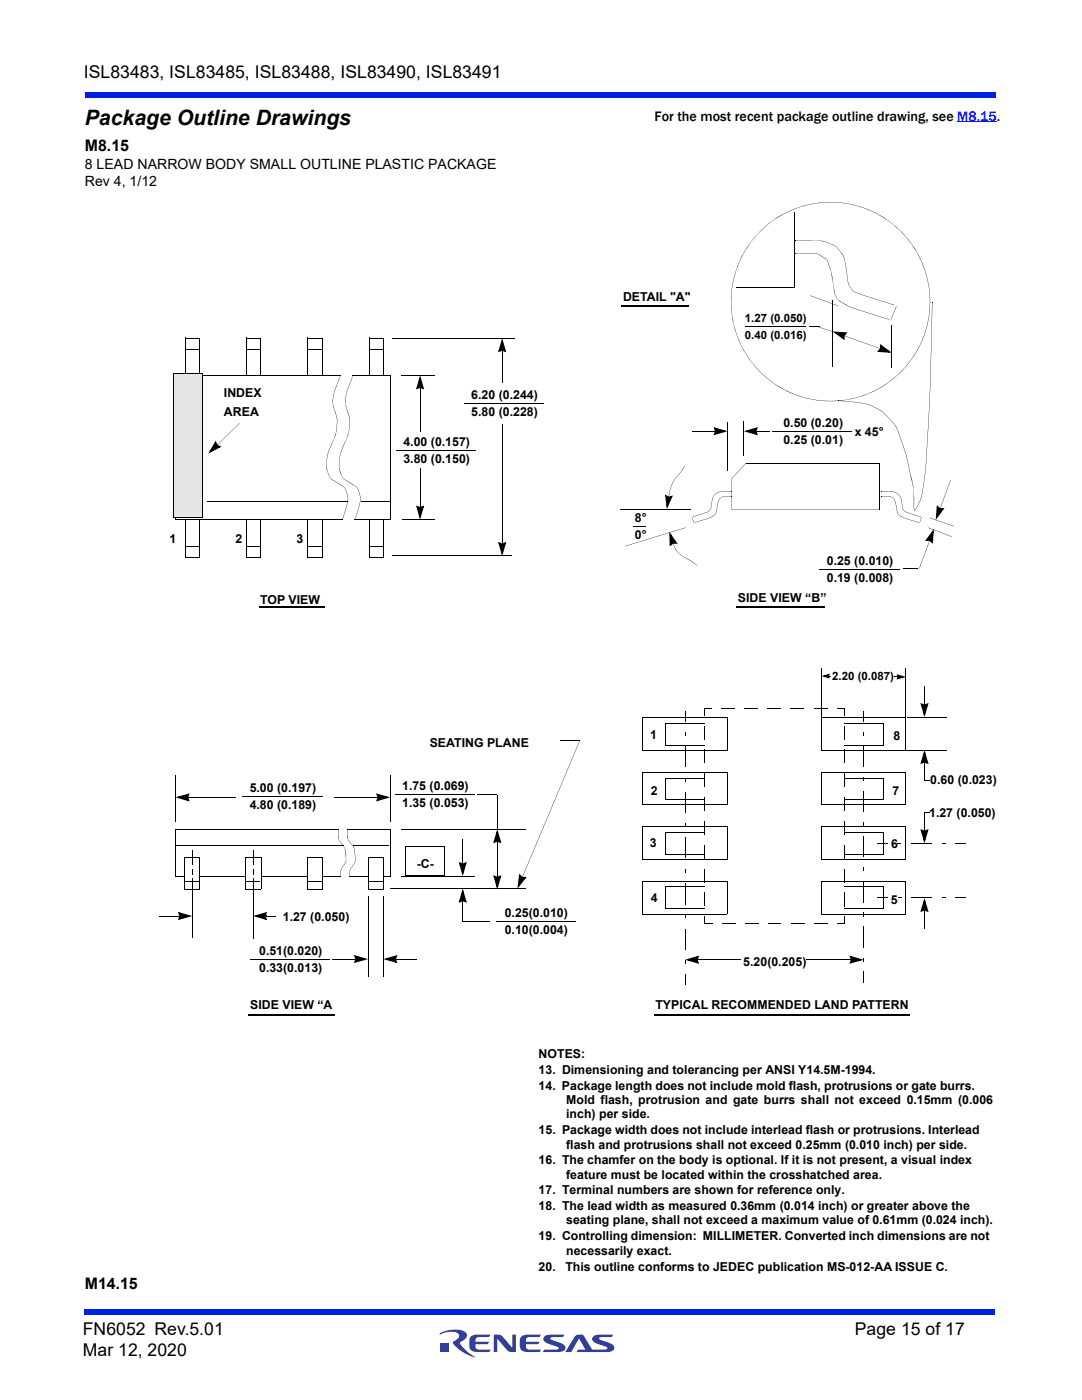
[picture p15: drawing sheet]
<svg xmlns="http://www.w3.org/2000/svg" width="216mm" height="279mm" viewBox="0 0 216 279" stroke-linecap="round" stroke-linejoin="round" font-family="sans-serif">
<defs><g id="words">
<text font-size="4.2" x="16.9" y="25">Package Outline Drawings</text>
<g font-size="3.5">
<text x="16.7" y="15.6">ISL83483, ISL83485, ISL83488, ISL83490, ISL83491</text>
<text x="16.5" y="266.5">FN6052 Rev.5.01</text>
<text x="170.6" y="266.5">Page 15 of 17</text>
<text x="16.5" y="270.7">Mar 12, 2020</text>
</g>
<g font-size="3.2">
<text x="16.9" y="30.1">M8.15</text>
<text x="16.9" y="257.2">M14.15</text>
</g>
<g font-size="2.8">
<text x="130.6" y="24.1">For the most recent package outline drawing, see M8.15.</text>
<text x="16.9" y="33.6">8 LEAD NARROW BODY SMALL OUTLINE PLASTIC PACKAGE</text>
<text x="16.9" y="37.1">Rev 4, 1/12</text>
</g>
<g font-size="2.5">
<text x="124.3" y="60.1">DETAIL &quot;A&quot;</text>
<text x="44.7" y="79.1">INDEX</text>
<text x="44.7" y="83">AREA</text>
<text x="94" y="79.6">6.20 (0.244)</text>
<text x="94" y="83">5.80 (0.228)</text>
<text x="80.5" y="88.9">4.00 (0.157)</text>
<text x="156.3" y="85.2">0.50 (0.20)</text>
<text x="156.3" y="88.6">0.25 (0.01)</text>
<text x="170.5" y="87">x 45°</text>
<text x="80.5" y="92.4">3.80 (0.150)</text>
<text x="126.7" y="104.2">8°</text>
<text x="126.7" y="107.6">0°</text>
<text x="33.8" y="108.4">1</text>
<text x="47" y="108.4">2</text>
<text x="59.1" y="108.4">3</text>
<text x="165" y="112.7">0.25 (0.010)</text>
<text x="165" y="116.1">0.19 (0.008)</text>
<text x="51.9" y="120.5">TOP VIEW</text>
<text x="147.3" y="120.1">SIDE VIEW “B”</text>
<text x="85.7" y="149.1">SEATING PLANE</text>
<text x="129.8" y="147.4">1</text>
<text x="178.3" y="147.7">8</text>
<text x="49.8" y="158.1">5.00 (0.197)</text>
<text x="49.8" y="161.5">4.80 (0.189)</text>
<text x="80.2" y="157.6">1.75 (0.069)</text>
<text x="80.2" y="161.1">1.35 (0.053)</text>
<text x="129.8" y="158.7">2</text>
<text x="178.1" y="158.8">7</text>
<text x="185.6" y="156.5">0.60 (0.023)</text>
<text x="185.4" y="163">1.27 (0.050)</text>
<text x="83.1" y="173.1">-C-</text>
<text x="129.7" y="169.1">3</text>
<text x="177.8" y="169.3">6</text>
<text x="56.4" y="183.9">1.27 (0.050)</text>
<text x="100.7" y="183.1">0.25(0.010)</text>
<text x="129.8" y="180">4</text>
<text x="177.8" y="180.3">5</text>
<text x="51.7" y="190.5">0.51(0.020)</text>
<text x="100.7" y="186.5">0.10(0.004)</text>
<text x="51.7" y="193.9">0.33(0.013)</text>
<text x="148.3" y="192.8">5.20(0.205)</text>
<text x="49.9" y="201.4">SIDE VIEW “A</text>
<text x="130.8" y="201.4">TYPICAL RECOMMENDED LAND PATTERN</text>
<text x="107.5" y="211.2">NOTES:</text>
<text x="107.5" y="214.4">13. Dimensioning and tolerancing per ANSI Y14.5M-1994.</text>
<text x="107.5" y="217.6">14. Package length does not include mold flash, protrusions or gate burrs.</text>
<text x="113" y="220.4">Mold flash, protrusion and gate burrs shall not exceed 0.15mm (0.006</text>
<text x="107.5" y="226.4">15. Package width does not include interlead flash or protrusions. Interlead</text>
<text x="113" y="223.2">inch) per side.</text>
<text x="107.5" y="232.4">16. The chamfer on the body is optional. If it is not present, a visual index</text>
<text x="113" y="229.2">flash and protrusions shall not exceed 0.25mm (0.010 inch) per side.</text>
<text x="107.5" y="238.4">17. Terminal numbers are shown for reference only.</text>
<text x="113" y="235.2">feature must be located within the crosshatched area.</text>
<text x="107.5" y="241.6">18. The lead width as measured 0.36mm (0.014 inch) or greater above the</text>
<text x="113" y="244.4">seating plane, shall not exceed a maximum value of 0.61mm (0.024 inch).</text>
<text x="107.5" y="247.5">19. Controlling dimension: MILLIMETER. Converted inch dimensions are not</text>
<text x="113" y="250.4">necessarily exact.</text>
<text x="107.5" y="253.6">20.</text>
<text x="112.8" y="253.6">This outline conforms to JEDEC publication MS-012-AA ISSUE C.</text>
</g>
<g font-size="2.3">
<text x="148.6" y="64.3">1.27 (0.050)</text>
<text x="148.6" y="67.7">0.40 (0.016)</text>
<text x="166.1" y="135.7">2.20 (0.087)</text>
</g>
</g></defs>
<g fill="#323f99">
<path d="M98.5 266.3h.7a1.2 1.2 0 0 1 1.1 .5l1.9 2.2v-2.7h.7v3.5h-.7a1.04 1.04 0 0 1-1-.4l-2-2.2v2.6h-.7z"/>
<path d="M93.9 266.8l.8-.4 3.2-.1-.3 .5-2.3 .1a.7 .7 0 0 0-.4 .9h2.7l-.4 .5h-2.3v.4l.2 .5 .2 .1h2.6l-.3 .5h-2.3a1.36 1.36 0 0 1-1.7-1.2l.1-1.5z"/>
<path d="M104 266.8l.8-.4 3.1-.1-.3 .5-2.3 .1a.7 .7 0 0 0-.3 .9h2.7l-.4 .5h-2.3v.4l.1 .5 .3 .1h2.6l-.3 .5h-2.3a1.36 1.36 0 0 1-1.7-1.2l.1-1.5z"/>
<path d="M108.6 266.7l.8-.3 3.2-.1-.3 .5-2.5 .2v.3l.6 .2a3.4 3.4 0 0 1 2.4 1.3 .85 .85 0 0 1-1 1h-3.5l.3-.4 2.8-.2v-.3l-.6-.2a3.4 3.4 0 0 1-2.4-1.3l.1-.5z"/>
<path d="M114.8 266.6a1.8 1.8 0 0 1 1.5-.3l1.9 3h2.3l.7-.1v-.3l-.6-.2a3.4 3.4 0 0 1-2.4-1.3 .85 .85 0 0 1 1-1l3.2-.1-.3 .5-2.5 .2v.3l.6 .2a3.4 3.4 0 0 1 2.4 1.3 .85 .85 0 0 1-1 1h-6.5l.3-.4 1.4-.1-1.2-2.1-1.6 2.6h-1.2z"/>
<path d="M88 268h1.6v1.7h-1.6z"/>
<path d="M87.8 266.1a5.6 5.6 0 0 1 5.1-.2 1.19 1.19 0 0 1-.8 1.8l-.3 .3a6.8 6.8 0 0 0 3 2.9 7.1 7.1 0 0 1-4.4-3l.5-.4a.81 .81 0 0 0 .7-.8 .81 .81 0 0 0-.6-.8 5.3 5.3 0 0 0-3.3 .4z"/>
</g>
<g fill="#001fe0">
<path d="M16.9 261.3h181.7v1h-181.7z"/>
<path d="M16.9 18.4h181.7v1h-181.7z"/>
</g>
<path d="M67.8 75.1l-1.2 3.7a5.1 5.1 0 0 0 .4 3.7 8.5 8.5 0 0 1-1 6.5l-.7 2.1a5.7 5.7 0 0 0 .5 4.1l.4 .4 2.3 1.4a3.7 3.7 0 0 1 .9 3.1v-.9l-.6-1.7-.3-.4-2.4-1.4a5.3 5.3 0 0 1-.8-4.6l.4-1.5a10.2 10.2 0 0 0 1.5-6l-.4-1.5a5.2 5.2 0 0 1-.1-4zM70.3 75.1l-1.2 3.7a6.1 6.1 0 0 0 .6 4.2 9 9 0 0 1-1.2 6l-.7 2.1a5.5 5.5 0 0 0 .6 4.1l1.4 1.1a3.1 3.1 0 0 1 2.1 2.9v.9v-.9l-.6-1.7-.3-.4-1.2-.7a3.8 3.8 0 0 1-2.1-4.5 12.4 12.4 0 0 1 1.5-4.5 8.6 8.6 0 0 0 .5-3.8l-.6-2.2a5.1 5.1 0 0 1 .1-3.3zM69 101.3l-.6 2.4zM69.4 100l-.3 1.4zM71.5 101.3l-.6 2.4zM71.9 100l-.3 1.4z" fill="#000"/>
<g fill="none" stroke="#000" stroke-width=".2">
<path d="M37 67.5h2.8M37 67.4v7.4M37.1 69.7h2.6M39.8 67.5v7.3M49.2 67.5h2.8M49.2 67.4v7.4M49.3 69.7h2.6M52 67.5v7.3M61.4 67.5h2.9M61.5 67.4v7.4M61.6 69.7h2.6M64.3 67.5v7.3"/>
<path d="M68 74.9h-32.9v28.9M70.3 74.9h7.7M73.7 67.5h2.8M73.7 67.4v7.4M73.8 69.7h2.6M76.5 67.5v7.3M77.9 74.9v28.9M124 61h13.4M124 61.2h13.4M35.1 103.7h33.4M70.7 103.7h7.2M51.9 121.1h12.9"/>
<path d="M51.9 121.3h12.9"/>
</g>
<path d="M34.6 74.5h5.9v28.8h-5.9z" fill="#e6e6e6"/>
<g fill="none" stroke="#000" stroke-width=".2">
<path d="M34.6 74.5h5.9M34.6 74.4v28.9M40.5 74.5v28.8M78.3 67.5h24.3M80.2 74.9h6.5M100.2 70.2v6.1M83.8 93.6v7.4M34.6 103.3h5.9M37 111.3h2.8M37 103.9v7.4M37.1 109.1h2.6M39.8 103.9v7.4"/>
<path d="M49.2 103.9v7.4M49.3 109.1h2.6M52 103.9v7.4h-2.8M61.4 111.3h2.9M61.5 103.9v7.4M61.6 109.1h2.6M64.3 103.9v7.4M73.7 103.9v7.4M73.8 109.1h2.6M76.5 103.9v7.4h-2.8M78.2 110.9h24M80.2 103.7h6.5"/>
<path d="M35 174.9h33M67.4 165.5h-32.4v9.4M69.3 165.5h8.6M69.7 174.9h8.2M77.9 165.5v9.4M80 165.5h24.8"/>
</g>
<g fill="#000">
<path d="M100.2 69.8v.4zM100.2 67.5l.8 2.8-.4-.2-.6-1.9 .4-.1-.6 2-.3-.1 .6-.3 .2 .3-.9 .3zM100.1 69.7l.7 .2-.1 .3-.6-.2zM42.8 88.4l.4-.1 .2 .5-.2 .3zM43 88l.2 .5-1 1.7-.4-.2 1.9-1 .1 .3-.6-.2 .1-.4 .9 .5-2.6 1.4zM43.2 88.9l.3-.2zM43.5 88.6l4.3-4.1zM83.4 101l.5 .2v.3l-.7-.2zM83 100.9l.5 .2 .5 1.9-.3 .1 .5-2 .3 .1-.6 .3-.1-.3 .8-.3-.8 2.9zM83.8 101v.4zM67.5 165.6a3.3 3.3 0 0 0 .3 2.3v-.1a4.4 4.4 0 0 1 1.1 4.5l-1 1.4 .9-1.4a4 4 0 0 0 .1-2.6 3.9 3.9 0 0 0-1.2-1.9l-.2-.5zM67.9 174.1v.7z"/>
<path d="M67.9 173.7v.4zM69.3 165.6l.1 1.8 1 1.4a5.7 5.7 0 0 1 .3 3.5l-.9 1.4 .9-1.4a4.3 4.3 0 0 0 0-2.6 4 4 0 0 0-1.2-2l-.2-.4zM69.7 174.1l.1 .7zM69.8 173.7l-.1 .4z"/>
</g>
<path d="M100.2 68.1l.6 1.9-.6-.2-.5 .2zM43 88.4l.2 .5 .6 .3-1.8 .9zM83.3 101.2l.5 .2 .6-.2-.6 1.9z" fill="#000"/>
<path d="M36.8 171.1h3v6.3h-3z" fill="#fff"/>
<path d="M36.8 171.1h3.1l-.1 6.4-3-.1M36.8 171.1v6.3" fill="none" stroke="#000" stroke-width=".2"/>
<path d="M49 171.1h3.1v6.3h-3.1z" fill="#fff"/>
<path d="M49 171.1h3.1M49.1 171.1l-.1 6.3 3.1 .1v-6.4" fill="none" stroke="#000" stroke-width=".2"/>
<path d="M61.3 171.1h3v6.3h-3z" fill="#fff"/>
<path d="M61.3 177.4h3M61.3 171.1h3.1l-.1 6.4M61.3 171.1v6.3" fill="none" stroke="#000" stroke-width=".2"/>
<path d="M73.5 171.1h3.1v6.3h-3.1z" fill="#fff"/>
<g fill="none" stroke="#000" stroke-width=".2">
<path d="M158.5 42.2v15.2h-11.7M166.1 59.9v13.4M83.8 77.6v8.5M148.7 65.2h12.1M161.5 65.2h2.1M177.9 65v8.4M79 89.9h16M92.6 80.5h15.9M100.2 84.6v23.7M138.2 86.1h4.3M145.2 84.3v9.6M148.4 84.2v6.9"/>
<path d="M148.8 92.4h26.7v9.4M151.1 86.1h2.4M154.1 86.1h16M41.4 100.1h28.1M72.1 100.1h5.9M123.8 101.8h14M126.2 105.1h2.6M163.5 113.6h16M180.3 113.5h2.9M147 121.1h17.7M147 121.3h17.7M163.8 133.3v9.7"/>
<path d="M180.8 133.3v9.7M184.5 137v3.4M35 154.6v9.3M37.7 159.1h9.4M48.3 159h16M66.7 159.1h8.5M77.9 154.6v9.3M78.8 158.6h15.9M95.3 158.6h3.8M99.2 158.6v6.9M111.8 147.9h3.9M132.7 159.6h7.8"/>
<path d="M132.7 155.3h7.8M132.7 148.7h7.8M132.7 144.3h7.8M132.8 144.3v4.4M132.8 155.2v4.4M136.7 141.9v2.1M136.7 148.9v4.2M136.7 158.1v4.1M140.5 144.8v2.8M140.5 149.6v2.7M140.5 154.4v2.7M140.5 159.1v2.7"/>
<path d="M143.9 141.4h2.6M145.1 143.2h-16.9v6.5h16.9M145.1 154.1h-16.9v6.5h16.9M145.1 143.2v6.5M145.1 154.1v6.5M148.5 141.4h2.7M153.2 141.4h2.6M157.8 141.4h2.6M162.4 141.4h2.6M163.8 143.2h17M163.8 154.1h17M163.8 143.2v6.5h17"/>
<path d="M163.8 154.1v6.5h17M168.4 155.3h7.9M168.4 144.3h7.8l.1 4.4h-7.9M168.5 144.8v2.8M168.5 149.6v2.7M168.5 154.4v2.7M168.5 159.1v2.7M172.3 141.9v2.1M172.3 148.9v4.1M172.3 157.9v4.2M176.2 155.2l.1 4.4h-7.9M180.8 143.2v6.6"/>
<path d="M180.8 154.1v6.5M181 149.7h7.8M181.1 143.2h7.9M184.5 152.4v3.4M35 168.8h33.5M37 175.9h2.6M38.3 169.7v2.8M38.3 175.3v12M49.3 175.9h2.6M50.6 169.7v2.8M50.6 175.3v12M61.5 175.9h2.6"/>
<path d="M70.4 168.8h7.1M73.4 179v16M73.5 171.1h3.1M73.5 171.1v6.3l3.1 .1v-6.4M73.7 175.9h2.6M76.5 179v16M77.9 177.3h27M80 174.9h14.7M81 168.9h7.8v5.8M81 168.8l-.1 5.9h7.9M92.3 167.5v4.7M99.2 168.2v6.6"/>
<path d="M132.7 177h7.8M132.7 170.5h7.8M132.7 166.1h7.8M132.8 166.1v4.4M132.8 177v4.4M136.7 167.1v4.2M136.7 176.2v4.2M140.5 163.9v2.7M140.5 168.6v2.7M140.5 173.4v2.7M140.5 178.1v2.7M145.1 171.5v-6.5h-16.9v6.6l16.9-.1"/>
<path d="M145.1 175.9v6.5M145.1 175.9h-16.9v6.5h16.9M168.4 177h7.8l.1 4.4h-7.9M168.4 166.1h7.9M168.5 163.9v2.7M168.5 168.6v2.7M168.5 173.4v2.7M168.5 178.1v2.7M172.3 166.9v4.2M172.3 176v4.1M175 168.3h2.1M175 179.2h2.2"/>
<path d="M176.2 166.1l.1 4.4h-7.9M180.8 165v6.6M180.8 175.9v6.5M180.8 165h-17v6.5h17M180.8 175.9h-17v6.5h17M181.9 168.3h4M181.9 179.2h4M184.5 162.1v3.5M190.7 168.3h2.1M190.7 179.2h2.1M31.7 182.8h3.9M49.9 191.4h15.9"/>
<path d="M66.2 191.4h4.5M79.2 191.4h3.9M92.3 183.9h5.5M92.3 180v4M98.9 184h16M132.7 181.4h7.8M136.7 185.3v4.2M136.7 194.4v2.2M139.4 191.5h8.4M144.2 184.3h2.6M148.7 184.3h2.6M153.3 184.3h2.6"/>
<path d="M157.9 184.3h2.6M161 191.5h8.6M162.5 184.3h2.6M172.3 185v4.1M172.3 194v2.1M184.5 181.9v3.5M49.6 202.4h17.2M49.6 202.6h17.2M130.5 202.4h50.9M130.5 202.6h50.9"/>
</g>
<g fill="#000">
<path d="M151.9 45.9a18.2 18.2 0 0 1 5.2-3.6l-2.5 1.5a19.8 19.8 0 0 0-5.3 5.3 19.5 19.5 0 0 0-3.2 8.1 19.9 19.9 0 0 0 2.7 13.3l2.2 3 2.1 2a19.8 19.8 0 0 1-1.2-29.6zM158.7 47.9h3a8.1 8.1 0 0 1 5.2 1.3 5.1 5.1 0 0 1 1.8 3.3l.7 4.4a2.25 2.25 0 0 0 1.7 1.5l-.6-.1a3.5 3.5 0 0 1-1.5-3l-.1-1.3a6.6 6.6 0 0 0-1.2-3.7l-1.1-1.2a8.7 8.7 0 0 0-4.9-1.1zM158.8 50.6h4.3l1.9 1.2a17.7 17.7 0 0 1 1.5 6.2l.4 1.3a7.9 7.9 0 0 0 2.7 1.9h-.2l-1.9-1.1a3 3 0 0 1-1.1-2.3l-.2-1.3a13.8 13.8 0 0 0-1.2-4.6l-1.9-1.2zM171.1 58.4l1.6 .7zM172.7 59l5.8 1.9zM83.8 77.2l.1 .4zM83.8 74.9l.8 2.8-.4-.2-.5-1.9 .3-.1-.5 2-.4-.1 .7-.3 .1 .3-.9 .3zM83.8 77.1l.6 .2-.1 .3-.5-.2zM153.1 75.5a19.5 19.5 0 0 0 9.6 4.3 19.9 19.9 0 0 0 13.3-2.6 20.2 20.2 0 0 0 6.7-6.7l1.3-2.6 .9-2.7a19.8 19.8 0 0 1-31.8 10.3zM161.7 59l5.5 2.1zM163.3 65.2l3.9 1.4zM166.1 66.2l3 .1-.4 .4-2-.2 .1-.3 1.6 1.2-.2 .3-.1-.7h.4v.9z"/>
<path d="M168.4 66.9l.3 .2zM168.7 67.1l6.7 2.4zM168.6 66.4l.3 .2-.4 .5-.4-.1zM169.6 61.2l1.8 .7zM171.4 61.8l6.1 2zM175.6 69.5l.4 .1-.4 .6-.3-.3zM175.4 69.5l.4 .2zM175.6 68.7l2.4 1.7-3-.2 .4-.3 2 .1v.4l-1.7-1.2 .2-.3 .1 .7h-.4zM178.8 61.1l-1.1 2.7zM185.5 60.2v2l-.5 3 .4-3zM157.1 42.3a19.8 19.8 0 0 1 28.4 17.9l-.2-3a20 20 0 0 0-8.5-13.4l-1.6-1a19.9 19.9 0 0 0-12.5-2.2l-2.9 .7zM186 60.4h.1a479 479 0 0 1-1.5 34.2l-.2 1.8a9.9 9.9 0 0 1-1.8 5.5h-.2l-.1-.6-.1-3.8-.6-2.8a39.4 39.4 0 0 0-3.1-9.8l-2.6-2.8-2.4-1.2-2.2-.6a9.7 9.7 0 0 1 8.3 6.8 60.1 60.1 0 0 1 2.7 10.1l.2 4.7 .1-.2a10.3 10.3 0 0 0 1.7-5.3l.4-3.6a523.5 523.5 0 0 0 1.3-32.4z"/>
<path d="M133 98.9l.5 .2v.4l-.7-.3zM132.7 98.7l.4 .3 .2 1.9-.3 .1 .8-1.9 .3 .2-.6 .2-.1-.4 .9-.2-1.2 2.7zM133.4 98.9v.4zM133.7 97.7l-.2 1.2zM134 96.8l-.2 .9zM136.5 93l-.3 .8-1.4 1.7-.8 1.3a6.7 6.7 0 0 1 1.7-2.4zM142.5 86l.4 .1zM142.7 86l.3 .1-.2 .6-.3-.2zM142.4 85.2l2.8 .9-2.8 .8 .2-.5 1.9-.5 .1 .3-2-.5 .1-.4 .3 .7-.3 .1zM148.8 92.4l-2.8 3.2zM143.5 99.6l.7-.5h1.8h-1.8l-.5 .4-.4 .9-.2 1a1.51 1.51 0 0 1-.6 1.5l-.8 .4 1.1-.8zM142.7 98.6l.2-.2a4.5 4.5 0 0 1 3.1-.4l-2.2 .1-.9 .4-.7 .8-.2 1.1a1.67 1.67 0 0 1-.9 1.8l.7-.8 .2-1a2.29 2.29 0 0 1 .7-1.8z"/>
<path d="M150.7 86l.4 .1zM148.4 86.1l2.8-.9-.2 .5-1.9 .5-.1-.3 2 .5-.1 .4-.3-.7 .3-.1 .4 .9zM150.8 85.4l.3 .2-.2 .5h-.3zM170.2 80.2l1.1 .2zM175.9 98h1.9a2.31 2.31 0 0 1 2.2 2.4l.1 1 .7 .8-.4-.2-.3-.6-.2-1a2.24 2.24 0 0 0-.9-1.9 4.5 4.5 0 0 0-3.1-.5zM176 99.1l1.6-.1a1.66 1.66 0 0 1 1.2 1.9l.4 1.6 1 .8-1.1-.7-.4-2.2a1.4 1.4 0 0 0-1-1.3zM189.6 95.9l-2 5.3zM99.7 108.3l.6 .2v.3l-.7-.2zM99.4 108.1l.4 .3 .6 1.9-.4 .1 .6-2 .3 .1-.6 .3-.2-.3 .9-.4-.8 2.9zM100.2 108.3v.3zM134.3 108.3l.1 .3zM133.6 106.1l1.6 2.4-.5-.1-1.1-1.6 .3-.2 .1 2-.4 .1 .6-.5 .2 .3-.8 .5z"/>
<path d="M134.4 108.7l.2 .4zM134.5 109.2l.3 .3zM134.2 108.2l.7-.1v.4h-.6zM124.7 109l12.1-3.7zM138 103.3l.5 1zM134.7 109.6l1 1 2.2 1.3 1.2 .9-3.3-2.1zM138.2 103.1l2.3-.7zM138.6 104.3l2.4-.7zM140.5 102.4l.6-.2zM141 103.5l.7-.2zM146 95.5v6.2l29.5 .1h-29.5zM180.2 103.3l.8 .3z"/>
<path d="M180.8 102.2l.6 .2zM181 103.5l2.4 .8zM181.5 102.4l2.2 .8zM185.4 108.1l-2 5.4zM183.9 103.2l-.4 1.1zM185.2 105.3l4.7 1.8zM185.5 107.8l-.1 .3zM186.4 105.6l-.3 2.9-.3-.4 .1-1.9h.4l-1.2 1.7-.3-.3h.7v.3l-.9 .1zM185.6 103.4l4.7 1.7zM185.5 107.6l.6 .4-.3 .3-.4-.4zM187.2 101.1l.5 .4-.2 .3-.5-.5zM186.9 100.8l.4 .4-.2 2h-.3l1.2-1.7 .2 .2-.7 .1v-.4h1l-1.8 2.4z"/>
<path d="M187.6 101.2v.4zM165.2 134.9l.3 .1zM163.9 134.9l1.7-.5-.2 .5-.8 .2-.1-.3 .9 .2-.1 .3-.2-.3 .3-.1 .2 .5zM165.5 134.9l.3 .1zM165.1 134.6l.4 .2-.1 .2h-.3zM178.6 135.1h.4zM179 135.1h.2zM179.1 135h.3l-.1 .4-.3-.1zM178.9 134.6l1.9 .5-1.9 .5 .2-.4 1-.3 .1 .4-1.1-.3 .1-.4 .2 .4-.3 .1zM37.4 159.1l.3 .1zM35 159.1l2.8-.8-.2 .5-1.9 .5-.1-.3 2 .5-.1 .4-.3-.7 .3-.1 .3 .9zM37.4 158.5l.3 .2-.2 .5h-.3z"/>
<path d="M75.2 159.1l.3 .1zM75.4 159.1h.3l-.2 .6-.3-.1zM75 158.3l2.9 .8-2.9 .9 .3-.5 1.9-.5 .1 .3-2-.5 .1-.4 .3 .7-.3 .1zM136.7 146.1v.7zM136.7 155.2v.7zM140.5 141.4v1.4zM140.5 141.4h1.4zM167.1 141.4h1.4zM168.4 141.4l.1 1.4zM172.3 146.1l.1 .7zM172.3 155.2l.1 .6zM184 140.4l.5 .2v.3l-.6-.1z"/>
<path d="M183.6 140.3l.5 .2 .5 1.9-.3 .1 .5-2 .4 .2-.7 .2-.1-.3 .9-.3-.8 2.8zM184.4 140.4l.1 .4zM184.4 152l.1 .4zM184.5 149.6l.8 2.9-.5-.2-.5-2 .3-.1-.5 2.1-.4-.2 .7-.3 .1 .4-.9 .3zM184.5 155.7l1 .1zM184.4 151.8l.7 .2-.1 .4-.6-.2zM38.3 173.4l.1 1.1zM50.5 173.4l.1 1.1zM91.9 172.1l.5 .2v.4l-.7-.2zM91.5 172l.5 .3 .5 1.9-.3 .1 .5-2 .3 .1-.6 .3-.1-.4 .9-.3-.9 2.9zM92.3 172.1l.1 .4zM92.3 177.3l.9 2.9-.5-.3-.5-1.9 .3-.1-.5 2-.4-.1 .7-.3 .1 .3-.9 .4z"/>
<path d="M98.7 174.8l.6 .2v.3l-.7-.2zM98.4 174.7l.4 .2 .6 1.9-.3 .1 .5-2 .3 .1-.6 .3-.1-.3 .9-.3-.9 2.8zM99.2 174.8l.1 .4zM99.2 167.8l.1 .4zM99.2 165.5l.9 2.8-.5-.3-.5-1.8 .3-.1-.6 1.9-.3-.1 .7-.3 .1 .4-.9 .3zM99.2 167.6l.6 .2-.1 .4-.5-.2zM103.9 174.6l.4 .4-.1 .4-.6-.5zM103.6 174.4l.3 .4-.2 2-.4-.1 1.3-1.6 .3 .2-.7 .1v-.4h.9l-1.8 2.4zM115.6 147.8l-11.3 27zM104.3 174.8l-.2 .4zM136.7 164.3v.7zM136.7 173.4v.7z"/>
<path d="M172.3 164.2l.1 .6zM172.3 173.2l.1 .6zM179.2 168.3h.6zM179.2 179.2h.7zM184 165.6l.5 .2v.3l-.6-.2zM183.6 165.5l.5 .2 .5 1.9-.3 .1 .5-2 .4 .1-.7 .3-.1-.3 .9-.3-.8 2.8zM184.4 165.6l.1 .4zM184.5 162.1l1.1 .1zM188 168.3h.6zM188 179.2h.6zM35.6 182.8l.4 .1zM35.8 182.8h.4l-.2 .6-.4-.1z"/>
<path d="M35.5 182l2.9 .8-2.9 .8 .3-.4 1.9-.6 .1 .4-2-.6 .1-.3 .3 .7-.4 .1zM52.8 182.8h.4zM50.5 182.8l2.8-.8-.2 .4-1.9 .6-.1-.4 2 .6-.1 .3-.4-.6 .4-.1 .3 .8zM53.2 182.8l1.9 .1zM52.9 182.2l.3 .1-.2 .6h-.4zM70.7 191.4l.4 .1zM70.9 191.3l.4 .1-.2 .6-.4-.1zM70.6 190.6l2.8 .8-2.8 .8 .3-.4 1.8-.6 .2 .4-2-.6 .1-.3 .3 .6-.4 .2zM78.8 191.4h.4zM76.5 191.4l2.8-.8-.2 .4-1.9 .6-.1-.4 2 .6-.1 .3-.3-.6 .3-.2 .3 .9zM78.8 190.8l.4 .1-.2 .6h-.3zM92.3 179.7l.1 .3z"/>
<path d="M92.3 179.5l.6 .2-.1 .3-.5-.2zM136.7 182.5v.7zM136.7 191.6v.7zM139 191.5l.4 .1zM136.7 191.5l2.8-.8-.2 .5-1.9 .5-.1-.3 2 .5-.2 .4-.2-.7 .3-.1 .3 .9zM139 190.9l.4 .2-.2 .5h-.3zM140.5 182.9v1.4zM140.8 184.3h1.4zM167.1 184.3h1.4zM168.4 182.9l.1 1.4zM169.6 191.5l.4 .1zM169.8 191.5h.4l-.3 .7-.3-.2z"/>
<path d="M169.5 190.7l2.8 .8-2.8 .9 .2-.5 1.9-.5 .1 .3-2-.5 .1-.4 .3 .7-.3 .1zM172.3 182.2l.1 .7zM172.3 191.2l.1 .7zM184.4 181.5l.1 .4zM184.5 179.2l.8 2.8-.5-.2-.5-1.9 .3-.1-.5 2-.4-.1 .7-.3 .1 .3-.9 .3zM184.4 181.4l.7 .2-.1 .3-.6-.2z"/>
</g>
<g fill="#000">
<path d="M83.8 75.5l.6 1.9-.6-.2-.5 .2zM166.8 66.4l1.9 .1-.4 .5v.5zM175.8 69l1.6 1.2-2-.1 .4-.5zM132.9 99l.5 .3 .6-.1-.8 1.8zM142.7 85.5l1.8 .6-1.8 .5 .2-.5zM149.1 86.1l1.8-.6-.2 .6 .2 .5zM99.7 108.4l.5 .2 .6-.2-.6 1.9zM133.8 106.7l1.1 1.6h-.6l-.5 .4zM186.1 106.2l-.1 1.9-.5-.3h-.5zM187.1 101.2l.4 .4h.6l-1.2 1.6zM164.5 134.9l.8-.2v.4zM179.2 134.8l.9 .3-.9 .3z"/>
<path d="M35.7 159.1l1.8-.5-.1 .5 .1 .6zM75.3 158.6l1.9 .5-1.9 .6 .2-.6zM183.9 140.6l.6 .2 .5-.2-.5 1.9zM184.5 150.3l.5 1.9-.5-.2-.6 .2zM91.8 172.3l.5 .2 .6-.2-.6 1.9zM92.3 178l.6 1.9-.6-.2-.5 .2zM99.2 166.1l.6 1.9-.6-.2-.5 .2zM98.7 175l.5 .2 .6-.2-.6 1.9zM103.7 174.8l.5 .4h.5l-1.2 1.5zM183.9 165.8l.6 .2 .5-.2-.5 1.9zM35.8 182.3l1.9 .5-1.9 .6 .2-.6zM51.1 182.8l1.9-.5-.2 .5 .2 .6z"/>
<path d="M70.9 190.9l1.9 .5-1.9 .5 .2-.5zM77.1 191.4l1.9-.5-.2 .5 .2 .5zM137.3 191.5l1.9-.5-.2 .5 .2 .6zM169.8 191l1.9 .5-1.9 .6 .2-.6zM184.5 179.9l.5 1.8-.5-.2-.6 .2z"/>
</g>
<path d="M167.3 80.1h2.9" fill="none" stroke="#000" stroke-width=".32"/>
<path d="M191 24.3h7.9" fill="none" stroke="#00f" stroke-width=".2"/>
<use href="#words"/>
</svg>
